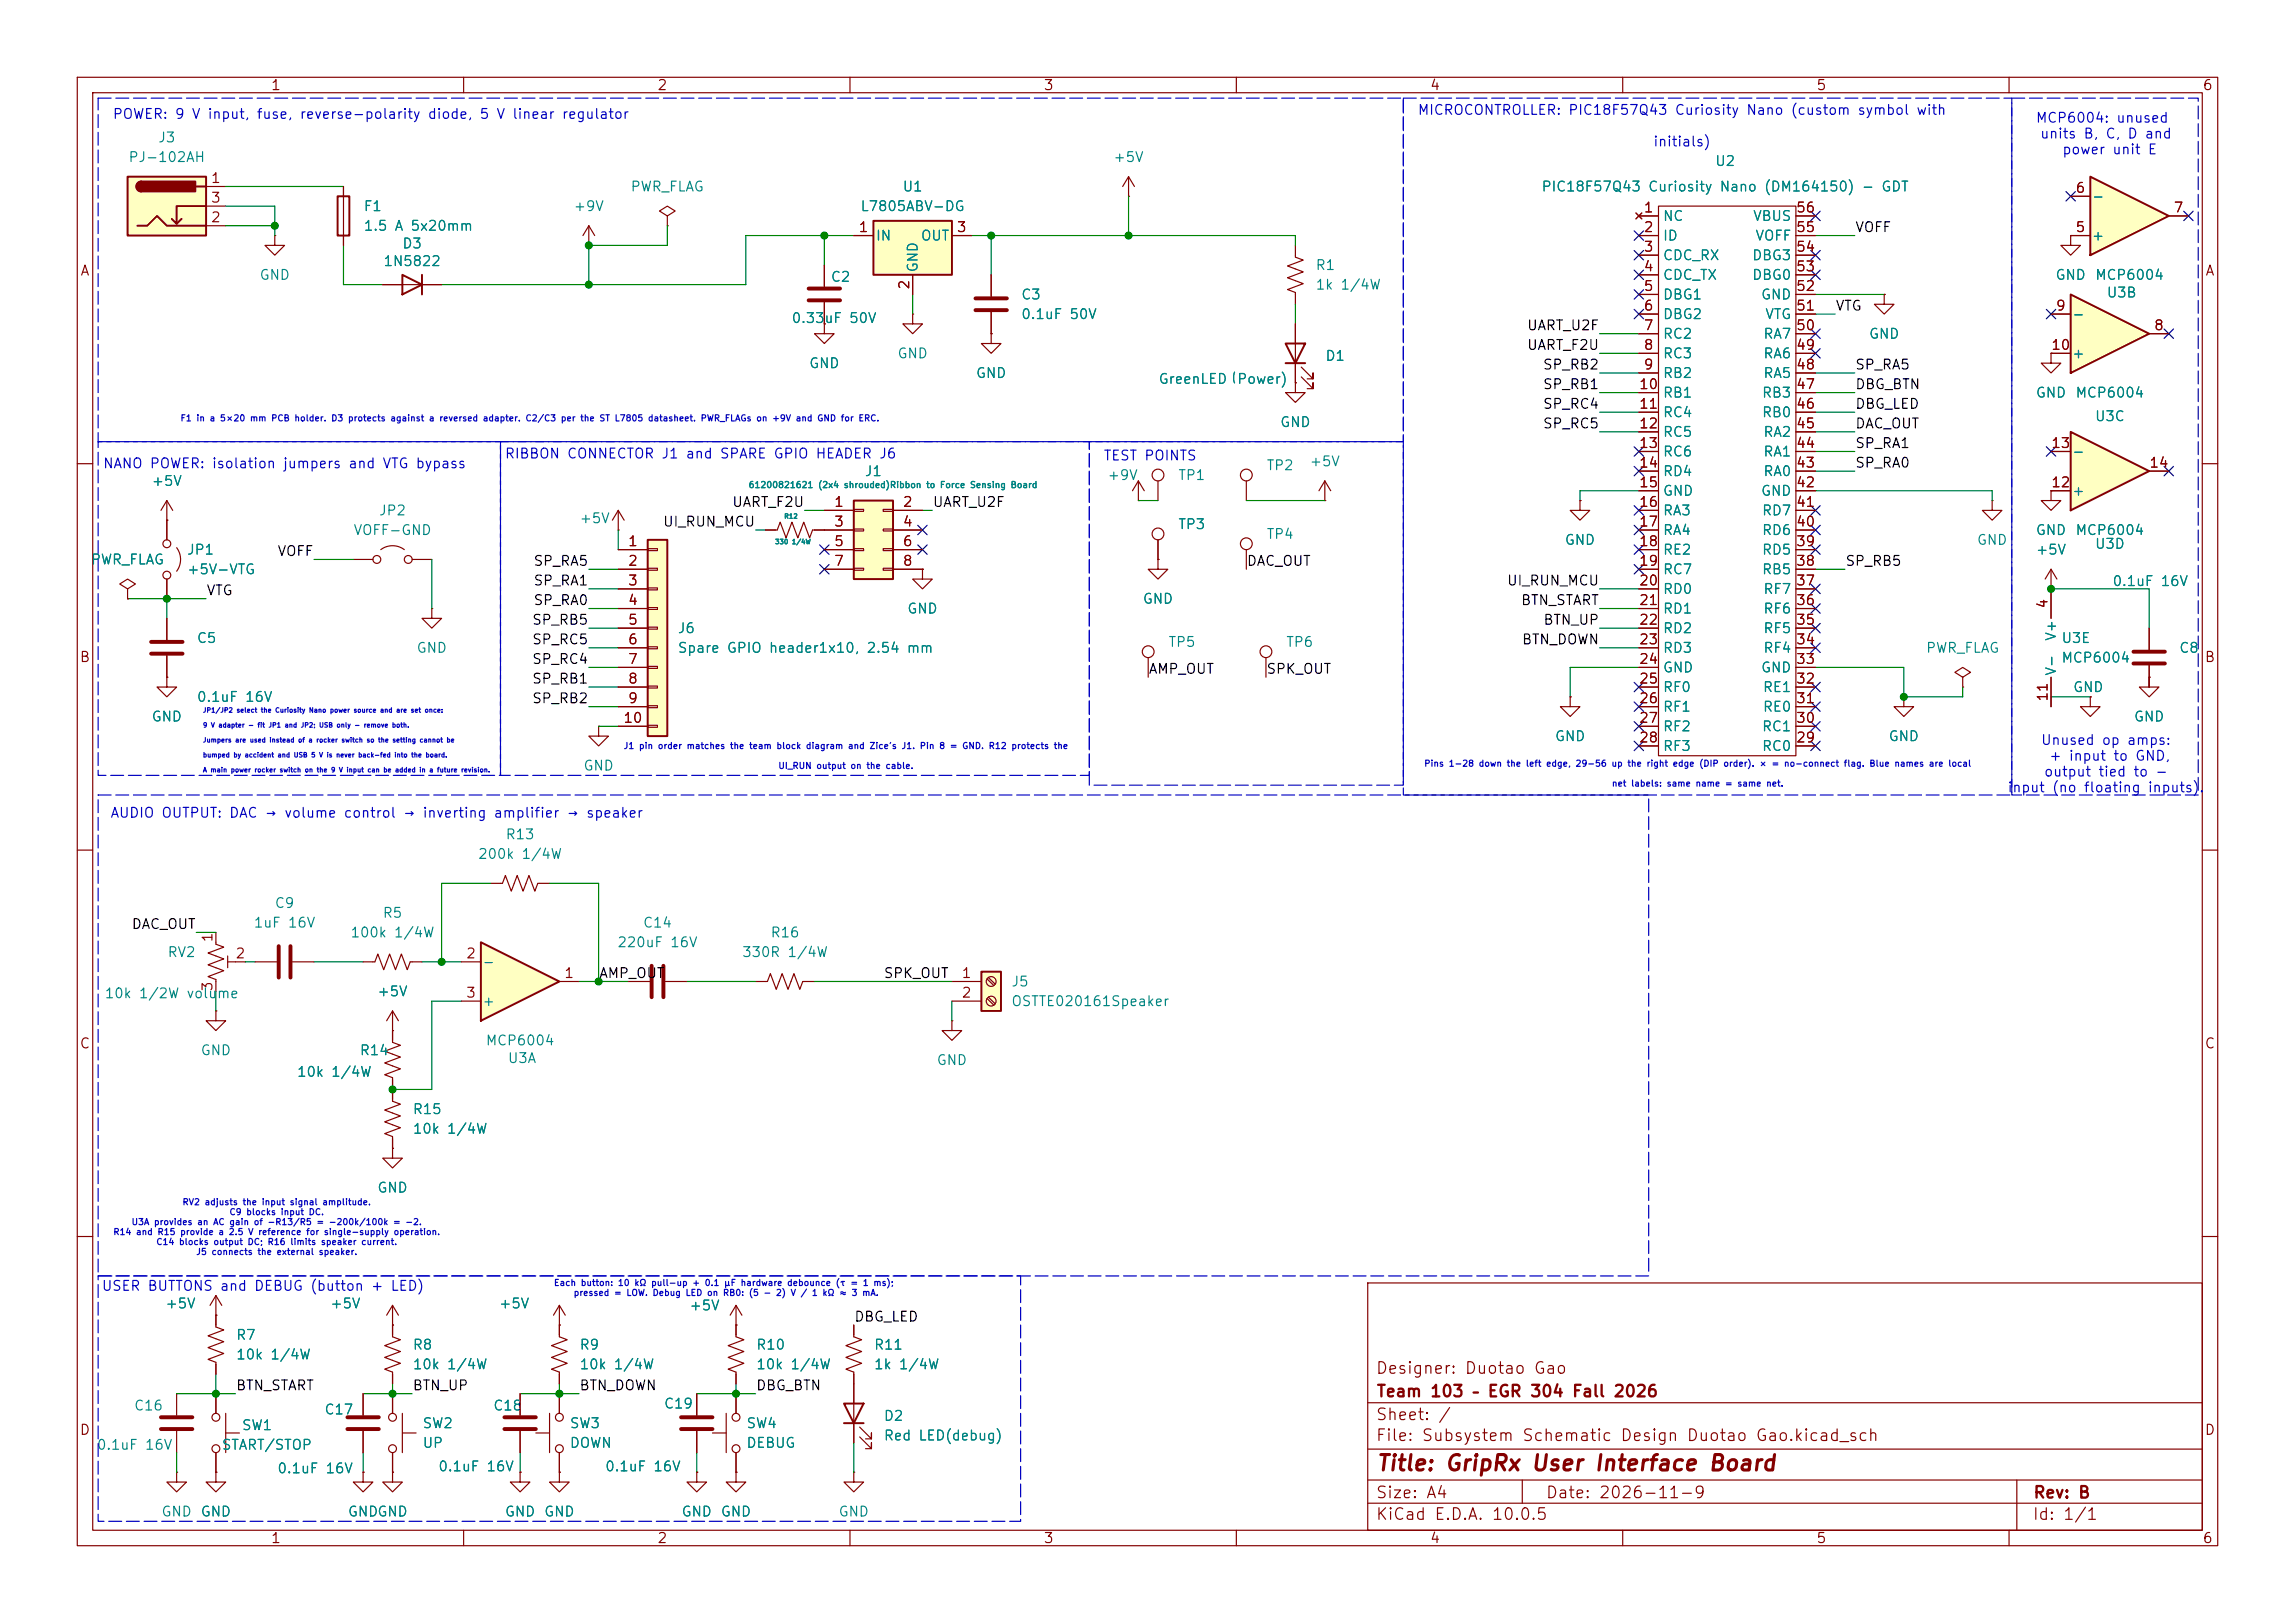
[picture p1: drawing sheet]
<svg xmlns="http://www.w3.org/2000/svg" width="297mm" height="210mm" viewBox="0 0 297 210" stroke-linecap="round" stroke-linejoin="round" font-family="sans-serif">
<defs><g id="words">
<text font-size="2" fill="#840000" x="178" y="190.8">Title: GripRx User Interface Board</text>
<g font-size="1.5" fill="#840000">
<text x="178" y="178.1">Designer: Duotao Gao</text>
<text x="178" y="184.1">Sheet: /</text>
<text x="178" y="181.1">Team 103 – EGR 304 Fall 2026</text>
<text x="178" y="186.8">File: Subsystem Schematic Design Duotao Gao.kicad_sch</text>
<text x="178" y="197">KiCad E.D.A. 10.0.5</text>
<text x="178" y="194.2">Size: A4</text>
<text x="200" y="194.2">Date: 2026-11-9</text>
<text x="263" y="197">Id: 1/1</text>
<text x="263" y="194.2">Rev: B</text>
</g>
<g font-size="1.3" fill="#840000">
<text x="35" y="12">1</text>
<text x="85" y="12">2</text>
<text x="135" y="12">3</text>
<text x="185" y="12">4</text>
<text x="235" y="12">5</text>
<text x="285" y="12">6</text>
<text x="27.2" y="24">1</text>
<text x="27.2" y="29.1">2</text>
<text x="27.2" y="26.5">3</text>
<text x="212.6" y="27.8">1</text>
<text x="232.3" y="27.8">56</text>
<text x="268.5" y="25.3">6</text>
<text x="281.2" y="27.8">7</text>
<text x="10.3" y="36">A</text>
<text x="111" y="30.3">1</text>
<text x="123.7" y="30.3">3</text>
<text x="212.6" y="30.3">2</text>
<text x="212.6" y="32.9">3</text>
<text x="212.6" y="35.4">4</text>
<text x="232.3" y="35.4">53</text>
<text x="232.3" y="32.9">54</text>
<text x="232.3" y="30.3">55</text>
<text x="268.5" y="30.3">5</text>
<text x="285.3" y="36">A</text>
<text x="118" y="37.6" transform="rotate(-90 118 37.6)">2</text>
<text x="212.6" y="38">5</text>
<text x="212.6" y="40.5">6</text>
<text x="232.3" y="40.5">51</text>
<text x="232.3" y="38">52</text>
<text x="266" y="40.5">9</text>
<text x="212.6" y="43">7</text>
<text x="212.6" y="45.6">8</text>
<text x="232.3" y="45.6">49</text>
<text x="232.3" y="43">50</text>
<text x="265.4" y="45.6">10</text>
<text x="278.7" y="43">8</text>
<text x="212" y="50.7">10</text>
<text x="212" y="53.2">11</text>
<text x="212.6" y="48.1">9</text>
<text x="232.3" y="53.2">46</text>
<text x="232.3" y="50.7">47</text>
<text x="232.3" y="48.1">48</text>
<text x="212" y="55.7">12</text>
<text x="212" y="58.3">13</text>
<text x="232.3" y="58.3">44</text>
<text x="232.3" y="55.7">45</text>
<text x="265.4" y="58.3">13</text>
<text x="107.9" y="65.9">1</text>
<text x="116.7" y="65.9">2</text>
<text x="212" y="60.8">14</text>
<text x="212" y="63.4">15</text>
<text x="212" y="65.9">16</text>
<text x="232.3" y="65.9">41</text>
<text x="232.3" y="63.4">42</text>
<text x="232.3" y="60.8">43</text>
<text x="265.4" y="63.4">12</text>
<text x="278.1" y="60.8">14</text>
<text x="81.2" y="71">1</text>
<text x="107.9" y="68.4">3</text>
<text x="107.9" y="71">5</text>
<text x="116.7" y="68.4">4</text>
<text x="116.7" y="71">6</text>
<text x="212" y="68.4">17</text>
<text x="212" y="71">18</text>
<text x="232.3" y="71">39</text>
<text x="232.3" y="68.4">40</text>
<text x="81.2" y="73.5">2</text>
<text x="81.2" y="76.1">3</text>
<text x="107.9" y="73.5">7</text>
<text x="116.7" y="73.5">8</text>
<text x="212" y="73.5">19</text>
<text x="212" y="76.1">20</text>
<text x="232.3" y="76.1">37</text>
<text x="232.3" y="73.5">38</text>
<text x="81.2" y="78.6">4</text>
<text x="81.2" y="81.1">5</text>
<text x="81.2" y="83.7">6</text>
<text x="212" y="78.6">21</text>
<text x="212" y="81.1">22</text>
<text x="212" y="83.7">23</text>
<text x="232.3" y="83.7">34</text>
<text x="232.3" y="81.1">35</text>
<text x="232.3" y="78.6">36</text>
<text x="265.3" y="78.8" transform="rotate(-90 265.3 78.8)">4</text>
<text x="10.2" y="86">B</text>
<text x="81.2" y="86.2">7</text>
<text x="81.2" y="88.8">8</text>
<text x="212" y="86.2">24</text>
<text x="212" y="88.8">25</text>
<text x="232.3" y="88.8">32</text>
<text x="232.3" y="86.2">33</text>
<text x="285.2" y="86">B</text>
<text x="80.6" y="93.8">10</text>
<text x="81.2" y="91.3">9</text>
<text x="212" y="91.3">26</text>
<text x="212" y="93.8">27</text>
<text x="232.3" y="93.8">30</text>
<text x="232.3" y="91.3">31</text>
<text x="265.3" y="90.9" transform="rotate(-90 265.3 90.9)">11</text>
<text x="212" y="96.4">28</text>
<text x="232.3" y="96.4">29</text>
<text x="27.8" y="122" transform="rotate(-90 27.8 122)">1</text>
<text x="30.4" y="124.3">2</text>
<text x="60.2" y="124.3">2</text>
<text x="27.8" y="128.4" transform="rotate(-90 27.8 128.4)">3</text>
<text x="60.2" y="129.4">3</text>
<text x="72.9" y="126.9">1</text>
<text x="124.4" y="126.9">1</text>
<text x="124.4" y="129.4">2</text>
<text x="10.2" y="136">C</text>
<text x="285.2" y="136">C</text>
<text x="10.2" y="186">D</text>
<text x="285.2" y="186">D</text>
<text x="35" y="200">1</text>
<text x="85" y="200">2</text>
<text x="135" y="200">3</text>
<text x="185" y="200">4</text>
<text x="235" y="200">5</text>
<text x="285" y="200">6</text>
</g>
<g font-size="1.3" fill="#0000c2">
<text x="14.5" y="15.7">POWER: 9 V input, fuse, reverse-polarity diode, 5 V linear regulator</text>
<text x="183.4" y="15.2">MICROCONTROLLER: PIC18F57Q43 Curiosity Nano (custom symbol with</text>
<text x="263.4" y="16.2">MCP6004: unused</text>
<text x="213.9" y="19.3">initials)</text>
<text x="263.9" y="18.2">units B, C, D and</text>
<text x="266.8" y="20.3">power unit E</text>
<text x="65.2" y="59.6">RIBBON CONNECTOR J1 and SPARE GPIO HEADER J6</text>
<text x="142.7" y="59.9">TEST POINTS</text>
<text x="13.2" y="60.9">NANO POWER: isolation jumpers and VTG bypass</text>
<text x="264" y="96.7">Unused op amps:</text>
<text x="264.4" y="100.8">output tied to −</text>
<text x="265.1" y="98.8">+ input to GND,</text>
<text x="14.2" y="106.1">AUDIO OUTPUT: DAC → volume control → inverting amplifier → speaker</text>
<text x="259.7" y="102.8">input (no floating inputs).</text>
<text x="13.1" y="167.3">USER BUTTONS and DEBUG (button + LED)</text>
</g>
<g font-size="1.3" fill="#008484">
<text x="16.5" y="21.3">PJ-102AH</text>
<text x="20.4" y="18.7">J3</text>
<text x="144" y="21.3">+5V</text>
<text x="221.9" y="21.8">U2</text>
<text x="47" y="27.6">F1</text>
<text x="74.1" y="27.6">+9V</text>
<text x="81.5" y="25.1">PWR_FLAG</text>
<text x="111.3" y="27.6">L7805ABV-DG</text>
<text x="116.7" y="25.1">U1</text>
<text x="199.4" y="25.1">PIC18F57Q43 Curiosity Nano (DM164150) - GDT</text>
<text x="215.1" y="28.9">NC</text>
<text x="226.8" y="28.9">VBUS</text>
<text x="270.6" y="26.4">-</text>
<text x="47" y="30.2">1.5 A 5x20mm</text>
<text x="49.5" y="34.7">1N5822</text>
<text x="52" y="32.5">D3</text>
<text x="113.3" y="31.4">IN</text>
<text x="119.1" y="35.3" transform="rotate(-90 119.1 35.3)">GND</text>
<text x="119.1" y="31.4">OUT</text>
<text x="170.2" y="35.3">R1</text>
<text x="215.1" y="31.4">ID</text>
<text x="215.1" y="34">CDC_RX</text>
<text x="226.7" y="34">DBG3</text>
<text x="227.1" y="31.4">VOFF</text>
<text x="270.6" y="31.4">+</text>
<text x="33.5" y="36.5">GND</text>
<text x="107.4" y="36.8">C2</text>
<text x="132.1" y="39.1">C3</text>
<text x="132.1" y="41.6">0.1uF 50V</text>
<text x="170.2" y="37.8">1k 1/4W</text>
<text x="215.1" y="36.5">CDC_TX</text>
<text x="215.1" y="39.1">DBG1</text>
<text x="215.1" y="41.6">DBG2</text>
<text x="226.7" y="36.5">DBG0</text>
<text x="227.8" y="39.1">GND</text>
<text x="228.3" y="41.6">VTG</text>
<text x="265.9" y="36.5">GND</text>
<text x="268.1" y="41.6">-</text>
<text x="271" y="36.5">MCP6004</text>
<text x="272.5" y="38.8">U3B</text>
<text x="102.3" y="42.1">0.33uF 50V</text>
<text x="104.6" y="48">GND</text>
<text x="116" y="46.7">GND</text>
<text x="171.4" y="47">D1</text>
<text x="215.1" y="44.1">RC2</text>
<text x="215.1" y="46.7">RC3</text>
<text x="228.1" y="46.7">RA6</text>
<text x="228.1" y="44.1">RA7</text>
<text x="241.8" y="44.1">GND</text>
<text x="268.1" y="46.7">+</text>
<text x="126.2" y="49.2">GND</text>
<text x="149.8" y="50">GreenLED（Power)</text>
<text x="215.1" y="49.2">RB2</text>
<text x="215.1" y="51.8">RB1</text>
<text x="227.9" y="51.8">RB3</text>
<text x="228.1" y="49.2">RA5</text>
<text x="263.4" y="51.8">GND</text>
<text x="268.5" y="51.8">MCP6004</text>
<text x="165.6" y="55.6">GND</text>
<text x="215.1" y="54.3">RC4</text>
<text x="215.1" y="56.8">RC5</text>
<text x="215.1" y="59.4">RC6</text>
<text x="227.9" y="54.3">RB0</text>
<text x="228.1" y="59.4">RA1</text>
<text x="228.1" y="56.8">RA2</text>
<text x="268.1" y="59.4">-</text>
<text x="271" y="54.8">U3C</text>
<text x="19.5" y="63.2">+5V</text>
<text x="111.8" y="61.9">J1</text>
<text x="143.2" y="62.4">+9V</text>
<text x="152.4" y="62.4">TP1</text>
<text x="163.8" y="61.2">TP2</text>
<text x="169.4" y="60.7">+5V</text>
<text x="215.1" y="61.9">RD4</text>
<text x="215.1" y="64.5">GND</text>
<text x="227.8" y="64.5">GND</text>
<text x="228.1" y="61.9">RA0</text>
<text x="268.1" y="64.5">+</text>
<text x="45.7" y="69.5">VOFF-GND</text>
<text x="48.9" y="67">JP2</text>
<text x="74.9" y="68">+5V</text>
<text x="152.4" y="68.8">TP3</text>
<text x="163.8" y="70.1">TP4</text>
<text x="202.4" y="70.8">GND</text>
<text x="215.1" y="67">RA3</text>
<text x="215.1" y="69.5">RA4</text>
<text x="227.9" y="69.5">RD6</text>
<text x="227.9" y="67">RD7</text>
<text x="255.7" y="70.8">GND</text>
<text x="263.4" y="69.5">GND</text>
<text x="268.5" y="69.5">MCP6004</text>
<text x="271" y="71.3">U3D</text>
<text x="11.7" y="73.4">PWR_FLAG</text>
<text x="24.1" y="72.1">JP1</text>
<text x="24.1" y="74.6">+5V-VTG</text>
<text x="215.1" y="72.1">RE2</text>
<text x="215.1" y="74.6">RC7</text>
<text x="215.1" y="77.2">RD0</text>
<text x="227.9" y="74.6">RB5</text>
<text x="227.9" y="72.1">RD5</text>
<text x="228.1" y="77.2">RF7</text>
<text x="263.4" y="72.1">+5V</text>
<text x="273.3" y="76.1">0.1uF 16V</text>
<text x="25.4" y="83.5">C5</text>
<text x="87.6" y="82.2">J6</text>
<text x="117.3" y="79.7">GND</text>
<text x="147.8" y="78.4">GND</text>
<text x="215.1" y="79.7">RD1</text>
<text x="215.1" y="82.2">RD2</text>
<text x="228.1" y="82.2">RF5</text>
<text x="228.1" y="79.7">RF6</text>
<text x="266.4" y="83" transform="rotate(-90 266.4 83)">V+</text>
<text x="266.7" y="83.5">U3E</text>
<text x="53.8" y="84.8">GND</text>
<text x="87.6" y="84.8">Spare GPIO header1x10, 2.54 mm</text>
<text x="151.1" y="84">TP5</text>
<text x="166.4" y="84">TP6</text>
<text x="215.1" y="84.8">RD3</text>
<text x="215.1" y="87.3">GND</text>
<text x="215.1" y="89.9">RF0</text>
<text x="227.8" y="87.3">GND</text>
<text x="228" y="89.9">RE1</text>
<text x="228.1" y="84.8">RF4</text>
<text x="249.2" y="84.8">PWR_FLAG</text>
<text x="266.4" y="87.5" transform="rotate(-90 266.4 87.5)">V-</text>
<text x="266.7" y="86.1">MCP6004</text>
<text x="268.2" y="89.9">GND</text>
<text x="281.9" y="84.8">C8</text>
<text x="19.5" y="93.7">GND</text>
<text x="25.4" y="91.1">0.1uF 16V</text>
<text x="215.1" y="92.4">RF1</text>
<text x="215.1" y="94.9">RF2</text>
<text x="227.9" y="94.9">RC1</text>
<text x="228" y="92.4">RE0</text>
<text x="276.1" y="93.7">GND</text>
<text x="75.4" y="100">GND</text>
<text x="201.1" y="96.2">GND</text>
<text x="215.1" y="97.5">RF3</text>
<text x="227.9" y="97.5">RC0</text>
<text x="244.3" y="96.2">GND</text>
<text x="61.8" y="111.5">200k 1/4W</text>
<text x="65.3" y="108.9">R13</text>
<text x="35.5" y="117.8">C9</text>
<text x="49.4" y="119.1">R5</text>
<text x="21.6" y="124.2">RV2</text>
<text x="32.7" y="120.3">1uF 16V</text>
<text x="45.3" y="121.6">100k 1/4W</text>
<text x="62.3" y="125.4">-</text>
<text x="79.8" y="122.9">220uF 16V</text>
<text x="83.1" y="120.3">C14</text>
<text x="95.9" y="124.2">330R 1/4W</text>
<text x="99.6" y="121.6">R16</text>
<text x="13.5" y="129.5">10k 1/2W volume</text>
<text x="48.7" y="129.2">+5V</text>
<text x="62.3" y="130.5">+</text>
<text x="130.8" y="128">J5</text>
<text x="130.8" y="130.5">OSTTE020161Speaker</text>
<text x="25.9" y="136.9">GND</text>
<text x="46.5" y="136.9">R14</text>
<text x="62.8" y="135.6">MCP6004</text>
<text x="65.6" y="137.9">U3A</text>
<text x="38.3" y="139.6">10k 1/4W</text>
<text x="121.1" y="138.1">GND</text>
<text x="53.3" y="144.5">R15</text>
<text x="53.3" y="147">10k 1/4W</text>
<text x="48.7" y="154.6">GND</text>
<text x="21.3" y="169.6">+5V</text>
<text x="30.5" y="173.7">R7</text>
<text x="42.6" y="169.6">+5V</text>
<text x="64.5" y="169.6">+5V</text>
<text x="89.1" y="169.9">+5V</text>
<text x="30.5" y="176.2">10k 1/4W</text>
<text x="53.3" y="175">R8</text>
<text x="53.3" y="177.5">10k 1/4W</text>
<text x="74.9" y="175">R9</text>
<text x="74.9" y="177.5">10k 1/4W</text>
<text x="97.8" y="175">R10</text>
<text x="97.8" y="177.5">10k 1/4W</text>
<text x="113" y="175">R11</text>
<text x="113" y="177.5">1k 1/4W</text>
<text x="17.3" y="182.8">C16</text>
<text x="31.2" y="185.4">SW1</text>
<text x="41.9" y="183.3">C17</text>
<text x="54.6" y="185.1">SW2</text>
<text x="63.7" y="182.8">C18</text>
<text x="73.6" y="185.1">SW3</text>
<text x="85.8" y="182.6">C19</text>
<text x="96.5" y="185.1">SW4</text>
<text x="114.3" y="184.2">D2</text>
<text x="12.4" y="187.9">0.1uF 16V</text>
<text x="28.6" y="187.9">START/STOP</text>
<text x="35.8" y="191">0.1uF 16V</text>
<text x="54.6" y="187.7">UP</text>
<text x="56.6" y="190.7">0.1uF 16V</text>
<text x="73.6" y="187.7">DOWN</text>
<text x="78.2" y="190.7">0.1uF 16V</text>
<text x="96.5" y="187.7">DEBUG</text>
<text x="114.3" y="186.7">Red LED(debug)</text>
<text x="20.8" y="196.5">GND</text>
<text x="25.9" y="196.5">GND</text>
<text x="44.9" y="196.5">GNDGND</text>
<text x="65.2" y="196.5">GND</text>
<text x="70.3" y="196.5">GND</text>
<text x="88.1" y="196.5">GND</text>
<text x="93.2" y="196.5">GND</text>
<text x="108.4" y="196.5">GND</text>
</g>
<g font-size="1.3">
<text x="240" y="30.4">VOFF</text>
<text x="237.5" y="40.5">VTG</text>
<text x="197.5" y="45.6">UART_F2U</text>
<text x="197.5" y="43.1">UART_U2F</text>
<text x="199.6" y="48.1">SP_RB2</text>
<text x="199.6" y="50.7">SP_RB1</text>
<text x="199.6" y="53.2">SP_RC4</text>
<text x="240" y="53.2">DBG_LED</text>
<text x="240" y="50.7">DBG_BTN</text>
<text x="240" y="48.1">SP_RA5</text>
<text x="199.6" y="55.8">SP_RC5</text>
<text x="240" y="55.8">DAC_OUT</text>
<text x="240" y="58.3">SP_RA1</text>
<text x="94.7" y="65.9">UART_F2U</text>
<text x="120.6" y="65.9">UART_U2F</text>
<text x="240" y="60.8">SP_RA0</text>
<text x="85.7" y="68.5">UI_RUN_MCU</text>
<text x="26.6" y="77.3">VTG</text>
<text x="35.8" y="72.3">VOFF</text>
<text x="69" y="76.1">SP_RA1</text>
<text x="69" y="73.5">SP_RA5</text>
<text x="161.3" y="73.5">DAC_OUT</text>
<text x="194.9" y="76.1">UI_RUN_MCU</text>
<text x="238.7" y="73.5">SP_RB5</text>
<text x="68.8" y="83.7">SP_RC5</text>
<text x="68.8" y="81.2">SP_RB5</text>
<text x="69" y="78.6">SP_RA0</text>
<text x="196.7" y="78.6">BTN_START</text>
<text x="196.9" y="83.7">BTN_DOWN</text>
<text x="199.6" y="81.2">BTN_UP</text>
<text x="68.8" y="88.8">SP_RB1</text>
<text x="68.8" y="86.2">SP_RC4</text>
<text x="148.6" y="87.5">AMP_OUT</text>
<text x="163.8" y="87.5">SPK_OUT</text>
<text x="68.8" y="91.3">SP_RB2</text>
<text x="16.9" y="120.5">DAC_OUT</text>
<text x="77.4" y="126.9">AMP_OUT</text>
<text x="114.3" y="126.9">SPK_OUT</text>
<text x="110.5" y="171.3">DBG_LED</text>
<text x="30.5" y="180.2">BTN_START</text>
<text x="53.3" y="180.2">BTN_UP</text>
<text x="74.9" y="180.2">BTN_DOWN</text>
<text x="97.8" y="180.2">DBG_BTN</text>
</g>
<g font-size=".8" fill="#0000c2">
<text x="23.3" y="54.7">F1 in a 5×20 mm PCB holder. D3 protects against a reversed adapter. C2/C3 per the ST L7805 datasheet. PWR_FLAGs on +9V and GND for ERC.</text>
<text x="80.6" y="97.1">J1 pin order matches the team block diagram and Zice's J1. Pin 8 = GND. R12 protects the</text>
<text x="100.7" y="99.7">UI_RUN output on the cable.</text>
<text x="184.2" y="99.4">Pins 1-28 down the left edge, 29-56 up the right edge (DIP order). × = no-connect flag. Blue names are local</text>
<text x="208.5" y="102">net labels: same name = same net.</text>
<text x="14.6" y="160">R14 and R15 provide a 2.5 V reference for single-supply operation.</text>
<text x="17" y="158.7">U3A provides an AC gain of -R13/R5 = -200k/100k = -2.</text>
<text x="20.2" y="161.3">C14 blocks output DC; R16 limits speaker current.</text>
<text x="23.5" y="156.1">RV2 adjusts the input signal amplitude.</text>
<text x="29.6" y="157.4">C9 blocks input DC.</text>
<text x="25.3" y="162.6">J5 connects the external speaker.</text>
<text x="71.6" y="166.6">Each button: 10 kΩ pull-up + 0.1 µF hardware debounce (τ = 1 ms);</text>
<text x="74.2" y="167.9">pressed = LOW. Debug LED on RB0: (5 − 2) V / 1 kΩ ≈ 3 mA.</text>
</g>
<text font-size=".8" fill="#008484" x="96.8" y="63.3">61200821621 (2x4 shrouded)Ribbon to Force Sensing Board</text>
<g font-size=".6" fill="#008484">
<text x="100.2" y="70.6">330 1/4W</text>
<text x="101.4" y="67.3">R12</text>
</g>
<g font-size=".6" fill="#0000c2">
<text x="26.2" y="92.3">JP1/JP2 select the Curiosity Nano power source and are set once:</text>
<text x="26.2" y="94.3">9 V adapter - fit JP1 and JP2; USB only - remove both.</text>
<text x="26.2" y="96.2">Jumpers are used instead of a rocker switch so the setting cannot be</text>
<text x="26.2" y="98.1">bumped by accident and USB 5 V is never back-fed into the board.</text>
<text x="26.2" y="100.1">A main power rocker switch on the 9 V input can be added in a future revision.</text>
</g>
</g></defs>
<g fill="none" stroke="#840000" stroke-width=".15">
<path d="M10 10h277v190h-277zM12 12h273v186h-273zM60 10v2M110 10v2M160 10v2M210 10v2M260 10v2M10 60h2M16.5 76.2l1-.6-1-.7-1 .7 1 .6v1.3M16.5 77.5h.1M257.8 64.8v1.2h1.3l-1.3 1.3-1.3-1.3h1.3M257.8 64.8h.1"/>
<path d="M265.4 63.5v1.3h1.3l-1.3 1.2-1.2-1.2h1.2M265.4 63.5h.1M285 60h2M10 110h2M285 110h2M10 160h2M177 166h108v32h-108zM285 160h2M60 198v2M67.3 190.5v1.3h1.3l-1.3 1.2-1.3-1.2h1.3M67.3 190.5h.1M72.4 190.5v1.3h1.3l-1.3 1.2-1.3-1.2h1.3"/>
<path d="M72.4 190.5h.1M110 198v2M160 198v2M177 194.5h108M177 191.5h108M177 187.5h108M177 181.5h108M197 191.5v3M210 198v2M260 198v2M261 191.5v6.5"/>
</g>
<path d="M268 55.9l10.1 5.1-10.1 5z" fill="#ffffc2"/>
<path d="M268 55.9l10.1 5.1-10.1 5z" fill="none" stroke="#840000" stroke-width=".25"/>
<path d="M265.4 58.4h2.6M265.4 63.5h2.6M278.1 61h2.6" fill="none" stroke="#840000" stroke-width=".15"/>
<path d="M268 38.1l10.1 5.1-10.1 5.1z" fill="#ffffc2"/>
<path d="M268 38.1l10.1 5.1-10.1 5.1z" fill="none" stroke="#840000" stroke-width=".25"/>
<path d="M265.4 40.6h2.6M265.4 45.7h2.6M278.1 43.2h2.6M278.1 81.3v2.8M278.1 86.1v2.8" fill="none" stroke="#840000" stroke-width=".15"/>
<path d="M276.1 84.3h4.1M276.1 85.9h4.1" fill="none" stroke="#840000" stroke-width=".51"/>
<path d="M270.5 22.9l10.2 5-10.2 5.1z" fill="#ffffc2"/>
<path d="M270.5 22.9l10.2 5-10.2 5.1zM109.2 181.6h2.6l-1.3 2.6zM109.2 184.2h2.6" fill="none" stroke="#840000" stroke-width=".25"/>
<g fill="none" stroke="#840000" stroke-width=".15">
<path d="M86.4 27.9l1-.6-1-.6-1.1 .6 1.1 .6v1.3M86.4 29.2h.1M106.7 34.3v2.8M106.7 39.1v2.8M128.3 35.6v2.8M268 30.5v1.3h1.2l-1.2 1.2-1.3-1.2h1.3M268 30.5h.1M268 30.5h2.5M268 25.4h2.5M280.7 27.9h2.5M106.7 41.9v1.3h1.2l-1.2 1.3-1.3-1.3h1.3M106.7 41.9h.1"/>
<path d="M128.3 40.4v2.8M161.3 71.1v2.6M204.5 64.8v1.2h1.2l-1.2 1.3-1.3-1.3h1.3M204.5 64.8h.1M265.4 76.2h.1M265.4 73.7l-.7 1.2M265.4 73.7l.8 1.2M265.4 73.7v6.3M163.8 85.1v2.5M265.4 87.6v3.8M270.5 90.2v1.2h1.3l-1.3 1.3-1.3-1.3h1.3M270.5 90.2h.1"/>
<path d="M278.1 87.6v1.3h1.3l-1.3 1.3-1.2-1.3h1.2M278.1 87.6h.1M50.8 171.5v1.5l1 .4-2 .7 2 .8-2 .7 2 .8-2 .8 1 .3v1.6M72.4 171.5h.1M72.4 168.9v4.1l1 .4-2 .7 2 .8-2 .7 2 .8-2 .8 1 .3v1.6M72.4 168.9l-.8 1.3M72.4 168.9l.8 1.3M95.2 171.5h.1M95.2 168.9l-.7 1.3M95.2 168.9l.8 1.3M95.2 168.9v2.6M110.5 171.5v1.5l1 .4-2 .7 2 .8-2 .7 2 .8-2 .8 1 .3v9.2"/>
<path d="M67.3 180.3v2.8M67.3 185.2v2.8M90.2 190.5v1.3h1.2l-1.2 1.2-1.3-1.2h1.3M90.2 190.5h.1M90.2 180.3v2.8M90.2 185.2v2.8M92.2 185.4h1.8M94 182.9v5.1M95.2 190.5v1.3h1.3l-1.3 1.2-1.2-1.2h1.2M95.2 190.5h.1M95.2 180.3v2.6M95.2 188v2.5"/>
<path d="M110.5 190.5v1.3h1.3l-1.3 1.2-1.3-1.2h1.3M110.5 190.5h.1M111.3 185.9l1.5 1.6v-.8v.8h-.8M111.3 184.7l1.5 1.5v-.8v.8h-.8"/>
<circle cx="161.3" cy="70.4" r=".76"/>
<circle cx="163.8" cy="84.3" r=".76"/>
<circle cx="95.2" cy="187.5" r=".51"/>
<circle cx="95.3" cy="183.4" r=".51"/>
</g>
<path d="M104.6 37.3h4.1M104.6 38.9h4.1M126.2 38.6h4.1M126.2 40.1h4.1M65.3 183.4h4M65.3 184.9h4M88.1 183.4h4.1M88.1 184.9h4.1" fill="none" stroke="#840000" stroke-width=".51"/>
<path d="M113 28.6h10.2v7h-10.2z" fill="#ffffc2"/>
<path d="M113 28.6h10.2v7h-10.2z" fill="none" stroke="#840000" stroke-width=".25"/>
<g fill="none" stroke="#840000" stroke-width=".15">
<path d="M110.5 30.5h2.5M118.1 35.6v2.5M123.2 30.5h2.5M146 25.4h.1M146 22.9l-.7 1.2M146 22.9l.8 1.2M146 22.9v2.5M118.1 40.6v1.3h1.3l-1.3 1.3-1.3-1.3h1.3M118.1 40.6h.1M128.3 43.2v1.3h1.2l-1.2 1.2-1.3-1.2h1.3M128.3 43.2h.1M167.6 49.5v1.3h1.3l-1.3 1.3-1.2-1.3h1.2"/>
<path d="M167.6 49.5h.1M119.4 73.7v1.2h1.2l-1.2 1.3-1.3-1.3h1.3M119.4 73.7h.1M95.2 171.5v1.5l1.1 .4-2.1 .7 2.1 .8-2.1 .7 2.1 .8-2.1 .8 1 .3v1.6"/>
</g>
<path d="M110.5 64.8h5.1v10.1h-5.1z" fill="#ffffc2"/>
<path d="M110.5 64.8h5.1v10.1h-5.1z" fill="none" stroke="#840000" stroke-width=".25"/>
<g fill="none" stroke="#840000" stroke-width=".15">
<path d="M106.7 66h3.8M106.7 68.6h3.8M106.7 71.1h3.8M106.7 73.7h3.8M110.5 65.9h1.3v.3h-1.3zM110.5 68.5h1.3v.2h-1.3zM110.5 71h1.3v.2h-1.3zM110.5 73.5h1.3v.3h-1.3zM114.3 65.9h1.3v.3h-1.3zM114.3 68.5h1.3v.2h-1.3zM114.3 71h1.3v.2h-1.3zM114.3 73.5h1.3v.3h-1.3z"/>
<path d="M115.6 66h3.8M115.6 68.6h3.8M115.6 71.1h3.8M115.6 73.7h3.8"/>
</g>
<path d="M83.8 69.9h2.6v25.4h-2.6z" fill="#ffffc2"/>
<path d="M43.7 25.4h1.5v5.1h-1.5zM166.4 44.5h2.5l-1.3 2.5zM166.4 47h2.5M83.8 69.9h2.6v25.4h-2.6z" fill="none" stroke="#840000" stroke-width=".25"/>
<g fill="none" stroke="#840000" stroke-width=".15">
<path d="M44.4 24.1v7.7M167.6 31.8v1.5l1.1 .4-2.1 .7 2.1 .8-2.1 .7 2.1 .8-2.1 .8 1 .3v1.6M167.6 41.9v7.6M168.4 48.8l1.5 1.5v-.8v.8h-.7M168.4 47.5l1.5 1.5v-.7v.7h-.7M80 71.1h3.8M80 73.7h3.8M80 76.2h3.8M80 78.7h3.8M83.8 71h1.3v.2h-1.3zM83.8 73.5h1.3v.3h-1.3zM83.8 76.1h1.3v.2h-1.3z"/>
<path d="M83.8 78.6h1.3v.3h-1.3zM99.1 68.6h1.5l.4-1 .7 2 .8-2 .8 2 .7-2 .8 2 .4-1h1.5M147.3 64.8h.1M147.3 62.2l-.7 1.3M147.3 62.2l.8 1.3M147.3 62.2v2.6M149.9 72.4v1.3h1.2l-1.2 1.2-1.3-1.2h1.3M149.9 72.4h.1M149.9 62.2v2.6M149.9 69.9v2.5M161.3 62.2v2.6M171.4 64.8h.1"/>
<path d="M171.4 62.2l-.7 1.3M171.4 62.2l.8 1.3M171.4 62.2v2.6M80 81.3h3.8M80 83.8h3.8M80 86.4h3.8M80 88.9h3.8M80 91.4h3.8M80 94h3.8M83.8 81.2h1.3v.2h-1.3zM83.8 83.7h1.3v.2h-1.3zM83.8 86.2h1.3v.3h-1.3z"/>
<path d="M83.8 88.8h1.3v.2h-1.3zM83.8 91.3h1.3v.3h-1.3zM83.8 93.9h1.3v.2h-1.3zM148.6 85.1v2.5"/>
<circle cx="149.9" cy="69.1" r=".76"/>
<circle cx="149.9" cy="61.5" r=".76"/>
<circle cx="161.3" cy="61.5" r=".76"/>
<circle cx="148.6" cy="84.3" r=".76"/>
</g>
<path d="M16.5 22.9h10.2v7.6h-10.2z" fill="#ffffc2"/>
<path d="M16.5 22.9h10.2v7.6h-10.2zM17.8 29.2h1.2l1.3-1.3 1.3 1.3h5.1M18.3 23.5a.64 .64 0 0 0-.6 .6 .64 .64 0 0 0 .6 .7M23.5 28.3l-.6 .7M25.4 24.1h1.3M26.7 26.7h-3.8v2.3l-.7-.7M52.1 35.6l2.5 1.2-2.5 1.3zM54.6 35.6v2.5" fill="none" stroke="#840000" stroke-width=".25"/>
<g fill="#840000" stroke="#840000" stroke-width=".25">
<path d="M17.8 23.7l.5-.2v1.3a.63 .63 0 0 1-.6-.4 .63 .63 0 0 1 .1-.7z"/>
<path d="M18.3 23.5h7v1.3h-7z"/>
</g>
<g fill="none" stroke="#840000" stroke-width=".15">
<path d="M26.7 24.1h2.5M26.7 29.2h2.5M26.7 26.7h2.5M35.6 30.5v1.3h1.2l-1.2 1.2-1.3-1.2h1.3M35.6 30.5h.1M49.5 36.8h7.6M76.2 31.8h.1M76.2 29.2l-.8 1.3M76.2 29.2l.8 1.3M76.2 29.2v2.6M21.6 87.6v1.3h1.3l-1.3 1.3-1.3-1.3h1.3M21.6 87.6h.1"/>
<path d="M21.6 80v2.8M21.6 84.8v2.8M77.5 94v1.3h1.2l-1.2 1.2-1.3-1.2h1.3M77.5 94h.1M27.9 130.8v1.3h1.3l-1.3 1.3-1.2-1.3h1.2M27.9 130.8h.1M27.9 120.7v1.5l1.1 .4-2.1 .7 2.1 .8-2.1 .7 2.1 .8-2.1 .8 1 .3v1.6M29.5 124.5h2.2M29.5 123.7v1.5M33 124.5h2.8M37.8 124.5h2.8M27.9 167.6v4.1l1.1 .4-2.1 .7 2.1 .8-2.1 .8 2.1 .7-2.1 .8 1 .4v1.5"/>
<path d="M27.9 170.2h.1M27.9 167.6l-.7 1.3M27.9 167.6l.8 1.3M50.8 171.5h.1M50.8 168.9l-.8 1.3M50.8 168.9l.8 1.3M50.8 168.9v2.6M22.9 190.5v1.3h1.2l-1.2 1.2-1.3-1.2h1.3M22.9 190.5h.1M22.9 180.3v2.8M22.9 185.2v2.8M27.9 190.5v1.3h1.3l-1.3 1.2-1.2-1.2h1.2"/>
<path d="M27.9 190.5h.1M27.9 180.3v2.6M27.9 188v2.5M29.2 185.4h1.8M29.2 182.9v5.1M47 190.5v1.3h1.3l-1.3 1.2-1.3-1.2h1.3M47 190.5h.1M47 180.3v2.8M47 185.2v2.8M50.8 190.5v1.3h1.3l-1.3 1.2-1.3-1.2h1.3M50.8 190.5h.1M50.8 180.3v2.6"/>
<path d="M50.8 188v2.5M52.1 185.4h1.7M52.1 182.9v5.1M69.3 185.4h1.8M71.1 182.9v5.1M72.4 180.3v2.6M72.4 188v2.5"/>
<circle cx="27.9" cy="187.5" r=".51"/>
<circle cx="27.9" cy="183.4" r=".51"/>
<circle cx="50.8" cy="187.5" r=".51"/>
<circle cx="50.8" cy="183.4" r=".51"/>
<circle cx="72.4" cy="187.5" r=".51"/>
<circle cx="72.4" cy="183.4" r=".51"/>
</g>
<path d="M19.6 83.1h4M19.6 84.6h4M36.1 122.4v4.1M37.6 122.4v4.1M20.8 183.4h4.1M20.8 184.9h4.1M45 183.4h4M45 184.9h4" fill="none" stroke="#840000" stroke-width=".51"/>
<path d="M127 125.7h2.5v5.1h-2.5z" fill="#ffffc2"/>
<path d="M127 125.7h2.5v5.1h-2.5z" fill="none" stroke="#840000" stroke-width=".25"/>
<g fill="none" stroke="#840000" stroke-width=".15">
<path d="M211.7 27.6l.8 .7M212.1 27.9h2.5M212.1 30.5h2.5M212.1 33h2.5M212.1 35.6h2.5M212.1 38.1h2.5M212.5 27.6l-.8 .7M214.6 26.7h17.8v71.1h-17.8zM232.4 27.9h2.5M232.4 30.5h2.5M232.4 33h2.5M232.4 35.6h2.5"/>
<path d="M232.4 38.1h2.5M243.8 38.1v1.3h1.3l-1.3 1.2-1.2-1.2h1.2M243.8 38.1h.1M212.1 40.6h2.5M212.1 43.2h2.5M212.1 45.7h2.5M212.1 48.3h2.5M212.1 50.8h2.5M212.1 53.3h2.5M212.1 55.9h2.5M212.1 58.4h2.5M232.4 40.6h2.5"/>
<path d="M232.4 43.2h2.5M232.4 45.7h2.5M232.4 48.3h2.5M232.4 50.8h2.5M232.4 53.3h2.5M232.4 55.9h2.5M232.4 58.4h2.5M212.1 61h2.5M212.1 63.5h2.5M212.1 66h2.5M212.1 68.6h2.5M212.1 71.1h2.5"/>
<path d="M212.1 73.7h2.5M212.1 76.2h2.5M212.1 78.7h2.5M232.4 61h2.5M232.4 63.5h2.5M232.4 66h2.5M232.4 68.6h2.5M232.4 71.1h2.5M232.4 73.7h2.5M232.4 76.2h2.5M232.4 78.7h2.5M203.2 90.2v1.2h1.3l-1.3 1.3-1.3-1.3h1.3"/>
<path d="M203.2 90.2h.1M212.1 81.3h2.5M212.1 83.8h2.5M212.1 86.4h2.5M212.1 88.9h2.5M212.1 91.4h2.5M212.1 94h2.5M212.1 96.5h2.5M232.4 81.3h2.5M232.4 83.8h2.5M232.4 86.4h2.5M232.4 88.9h2.5"/>
<path d="M232.4 91.4h2.5M232.4 94h2.5M232.4 96.5h2.5M246.4 90.2v1.2h1.2l-1.2 1.3-1.3-1.3h1.3M246.4 90.2h.1M254 87.6l1-.6-1-.6-1 .6 1 .6v1.3M254 88.9h.1M63.5 114.3h1.5l.4-1 .8 2 .7-2 .8 2 .8-2 .7 2 .4-1h1.5M47 124.5h1.5l.4-1.1 .8 2.1 .7-2.1 .8 2.1 .7-2.1 .8 2.1 .4-1h1.5M50.8 133.4h.1M50.8 130.8l-.8 1.3M50.8 130.8l.8 1.3"/>
<path d="M50.8 130.8v2.6M81.3 127h2.8M86.1 127h2.8M97.8 127h1.5l.4-1 .8 2 .7-2 .8 2 .7-2 .8 2 .4-1h1.5M123.2 132.1v1.3h1.3l-1.3 1.2-1.3-1.2h1.3M123.2 132.1h.1M123.2 127h3.8M123.2 129.5h3.8M127.7 126.7l.9 .8M127.7 129.2l.9 .8M127.9 126.5l.9 .8M127.9 129l.9 .9"/>
<path d="M50.8 141v1.5l1 .4-2 .7 2 .8-2 .8 2 .7-2 .8 1 .4v1.5M50.8 148.6v1.3h1.3l-1.3 1.2-1.3-1.2h1.3M50.8 148.6h.1"/>
<circle cx="128.3" cy="127" r=".63"/>
<circle cx="128.3" cy="129.5" r=".63"/>
</g>
<path d="M84.3 125v4M85.9 125v4" fill="none" stroke="#840000" stroke-width=".51"/>
<path d="M62.2 121.9l10.2 5.1-10.2 5.1z" fill="#ffffc2"/>
<path d="M62.2 121.9l10.2 5.1-10.2 5.1z" fill="none" stroke="#840000" stroke-width=".25"/>
<g fill="none" stroke="#840000" stroke-width=".15">
<path d="M44.4 24.1v1.3M44.4 30.5v1.3M49.5 36.8h2.6M54.6 36.8h2.5M106.7 34.3v2.8M106.7 39.1v2.8M110.5 30.5h2.5M118.1 35.6v2.5M123.2 30.5h2.5M128.3 35.6v2.8M211.7 27.6l.8 .7M212.1 30.5h2.5"/>
<path d="M212.1 27.9h2.5M212.1 33h2.5M212.1 35.6h2.5M212.1 38.1h2.5M212.5 27.6l-.8 .7M232.4 30.5h2.5M232.4 27.9h2.5M232.4 33h2.5M232.4 35.6h2.5M232.4 38.1h2.5M243.8 38.1h.1M268 30.5h.1"/>
<path d="M268 30.5h2.5M268 25.4h2.5M280.7 27.9h2.5M106.7 41.9h.1M128.3 43.2h.1M128.3 40.4v2.8M167.6 49.5h.1M167.6 41.9v2.6M167.6 47v2.5M212.1 58.4h2.5M212.1 43.2h2.5M212.1 40.6h2.5"/>
<path d="M212.1 45.7h2.5M212.1 48.3h2.5M212.1 50.8h2.5M212.1 53.3h2.5M212.1 55.9h2.5M232.4 58.4h2.5M232.4 43.2h2.5M232.4 40.6h2.5M232.4 45.7h2.5M232.4 48.3h2.5M232.4 50.8h2.5M232.4 53.3h2.5"/>
<path d="M232.4 55.9h2.5M265.4 45.7v1.3h1.3l-1.3 1.3-1.2-1.3h1.2M265.4 45.7h.1M265.4 58.4h2.6M265.4 40.6h2.6M265.4 45.7h2.6M278.1 43.2h2.6M16.5 77.5h.1M21.6 67.3h.1M21.6 64.8v5.1M21.6 74.9v2.6M21.6 64.8l-.8 1.2"/>
<path d="M21.6 64.8l.8 1.2M22.9 70.9a2.54 2.54 0 0 1 0 3M45.7 72.4h2.6M49.3 71.1a2.54 2.54 0 0 1 3 0M53.3 72.4h2.6M55.9 78.7v1.3h1.2l-1.2 1.3-1.3-1.3h1.3M55.9 78.7h.1M80 68.6h.1M80 66l-.8 1.3M80 66l.8 1.3M80 66v2.6M80 71.1h3.8"/>
<path d="M80 73.7h3.8M80 76.2h3.8M80 78.7h3.8M99.1 68.6h1.2M105.4 68.6h5.1M106.7 66h3.8M106.7 71.1h3.8M106.7 73.7h3.8M115.6 66h3.8M115.6 68.6h3.8M115.6 71.1h3.8M115.6 73.7h3.8"/>
<path d="M119.4 73.7h.1M149.9 72.4h.1M149.9 69.9v2.5M204.5 64.8h.1M212.1 63.5h2.5M212.1 61h2.5M212.1 66h2.5M212.1 68.6h2.5M212.1 71.1h2.5M212.1 73.7h2.5M212.1 76.2h2.5M212.1 78.7h2.5"/>
<path d="M232.4 63.5h2.5M232.4 61h2.5M232.4 66h2.5M232.4 68.6h2.5M232.4 71.1h2.5M232.4 73.7h2.5M232.4 76.2h2.5M232.4 78.7h2.5M265.4 63.5h.1M265.4 76.2h.1M265.4 63.5h2.6M265.4 76.2v3.8"/>
<path d="M278.1 61h2.6M21.6 87.6h.1M21.6 80v2.8M21.6 84.8v2.8M80 81.3h3.8M80 83.8h3.8M80 86.4h3.8M80 88.9h3.8M80 91.4h3.8M80 94h3.8M203.2 90.2h.1M212.1 81.3h2.5"/>
<path d="M212.1 83.8h2.5M212.1 86.4h2.5M212.1 88.9h2.5M212.1 91.4h2.5M212.1 94h2.5M212.1 96.5h2.5M232.4 81.3h2.5M232.4 83.8h2.5M232.4 86.4h2.5M232.4 88.9h2.5M232.4 91.4h2.5M232.4 94h2.5"/>
<path d="M232.4 96.5h2.5M246.4 90.2h.1M265.4 87.6v3.8M270.5 90.2h.1M278.1 87.6h.1M278.1 81.3v2.8M278.1 86.1v2.8M50.8 133.4v1.5l1 .4-2 .7 2 .8-2 .7 2 .8-2 .8 1 .3v2.8M50.8 133.4h.1M59.7 124.5h2.5M59.7 129.5h2.5M72.4 127h2.5"/>
<path d="M50.8 148.6h.1M50.8 147.3v1.3M27.9 170.2h.1M27.9 170.2v1.3M27.9 176.5v1.3M50.8 171.5h.1M50.8 171.5v1.2M50.8 177.8v1.3M72.4 171.5h.1M72.4 171.5v1.2M72.4 177.8v1.3M95.2 171.5h.1"/>
<path d="M95.2 171.5v1.2M95.2 177.8v1.3M110.5 171.5v1.2M110.5 177.8v3.8M27.9 190.5h.1M27.9 180.3v2.6M27.9 188v2.5M47 190.5h.1M47 180.3v2.8M47 185.2v2.8M50.8 190.5h.1M50.8 180.3v2.6"/>
<path d="M50.8 188v2.5M67.3 190.5h.1M67.3 180.3v2.8M67.3 185.2v2.8M72.4 190.5h.1M72.4 180.3v2.6M72.4 188v2.5M90.2 190.5h.1M90.2 180.3v2.8M90.2 185.2v2.8M95.2 190.5h.1M95.2 180.3v2.6"/>
<path d="M95.2 188v2.5M110.5 184.2v2.5"/>
<circle cx="21.6" cy="74.4" r=".51"/>
<circle cx="21.6" cy="70.4" r=".51"/>
<circle cx="48.8" cy="72.4" r=".51"/>
<circle cx="52.8" cy="72.4" r=".51"/>
</g>
<g fill="none" stroke="#008400" stroke-width=".15">
<path d="M29.2 26.7h6.4v3.8M29.2 24.1h15.2M29.2 29.2h6.4M44.4 31.8v5h5.1M86.4 29.2v2.6h-10.2v5M106.7 30.5v3.8M110.5 30.5h-14v6.3h-39.4M118.1 38.1v2.5M125.7 30.5h41.9v1.3M128.3 30.5v5.1M146 25.4v5.1M167.6 39.4v2.5"/>
<path d="M234.9 30.5h5.1M234.9 38.1h8.9M207 55.9h5.1M207 48.3h5.1M207 53.3h5.1M207 50.8h5.1M207 45.7h5.1M207 43.2h5.1M234.9 58.4h5.1M234.9 55.9h5.1M234.9 48.3h5.1M234.9 53.3h5.1"/>
<path d="M234.9 50.8h5.1M234.9 40.6h2.6M16.5 77.5h10.2M21.6 77.5v2.5M40.6 72.4h5.1M55.9 72.4v6.3M76.2 76.2h3.8M76.2 78.7h3.8M76.2 73.7h3.8M80 68.6v2.5M97.8 68.6h1.3M104.1 66h2.6"/>
<path d="M119.4 66h1.2M147.3 64.8h2.6M161.3 64.8h10.1M207 76.2h5.1M207 78.7h5.1M212.1 63.5h-7.6v1.3M234.9 73.7h3.9M234.9 63.5h22.9v1.3M234.9 61h5.1M265.4 76.2h12.7v5.1M76.2 81.3h3.8M76.2 91.4h3.8"/>
<path d="M76.2 88.9h3.8M76.2 86.4h3.8M76.2 83.8h3.8M77.5 94h2.5M207 81.3h5.1M207 83.8h5.1M212.1 86.4h-8.9v3.8M234.9 86.4h11.5v3.8h7.6v-1.3M270.5 90.2h-5.1v1.2M278.1 87.6v1.3M63.5 114.3h-6.4v10.2M71.1 114.3h6.4v12.7"/>
<path d="M25.4 120.7h2.5M27.9 128.3v2.5M31.7 124.5h1.3M40.6 124.5h6.4M54.6 124.5h5.1M59.7 129.5h-3.8v11.5h-5.1M74.9 127h6.4M88.9 127h8.9M105.4 127h17.8M123.2 129.5v2.6M27.9 177.8v2.5M50.8 179.1v1.2"/>
<path d="M72.4 179.1v1.2M95.2 179.1v1.2M22.9 188v2.5M22.9 180.3h7.6M47 180.3h6.3M47 188v2.5M67.3 188v2.5M67.3 180.3h7.6M90.2 180.3h7.6M90.2 188v2.5M110.5 186.7v3.8"/>
</g>
<g fill="none" stroke="#000084" stroke-width=".15">
<path d="M211.5 37.5l1.2 1.2M211.5 35l1.2 1.2M211.5 32.4l1.2 1.2M211.5 29.9l1.2 1.2M212.7 37.5l-1.2 1.2M212.7 35l-1.2 1.2M212.7 32.4l-1.2 1.2M212.7 29.9l-1.2 1.2M234.3 27.3l1.3 1.2M234.3 32.4l1.3 1.2M234.3 35l1.3 1.2M235.6 27.3l-1.3 1.2"/>
<path d="M235.6 32.4l-1.3 1.2M235.6 35l-1.3 1.2M267.4 24.8l1.2 1.2M268.6 24.8l-1.2 1.2M282.6 27.3l1.2 1.2M283.8 27.3l-1.2 1.2M211.5 40l1.2 1.2M211.5 57.8l1.2 1.2M212.7 40l-1.2 1.2M212.7 57.8l-1.2 1.2M234.3 45.1l1.3 1.2M234.3 42.6l1.3 1.2"/>
<path d="M235.6 45.1l-1.3 1.2M235.6 42.6l-1.3 1.2M264.8 57.8l1.2 1.2M264.8 40l1.2 1.2M266 57.8l-1.2 1.2M266 40l-1.2 1.2M280.1 42.6l1.2 1.2M281.3 42.6l-1.2 1.2M106.1 70.5l1.2 1.2M106.1 73.1l1.2 1.2M107.3 70.5l-1.2 1.2M107.3 73.1l-1.2 1.2"/>
<path d="M118.8 68l1.2 1.2M118.8 70.5l1.2 1.2M120 68l-1.2 1.2M120 70.5l-1.2 1.2M211.5 73.1l1.2 1.2M211.5 65.4l1.2 1.2M211.5 68l1.2 1.2M211.5 60.4l1.2 1.2M211.5 70.5l1.2 1.2M212.7 73.1l-1.2 1.2M212.7 65.4l-1.2 1.2M212.7 68l-1.2 1.2"/>
<path d="M212.7 60.4l-1.2 1.2M212.7 70.5l-1.2 1.2M234.3 75.6l1.3 1.2M234.3 65.4l1.3 1.2M234.3 68l1.3 1.2M234.3 70.5l1.3 1.2M234.3 78.1l1.3 1.2M235.6 75.6l-1.3 1.2M235.6 70.5l-1.3 1.2M235.6 65.4l-1.3 1.2M235.6 68l-1.3 1.2M235.6 78.1l-1.3 1.2"/>
<path d="M280.1 60.4l1.2 1.2M281.3 60.4l-1.2 1.2M211.5 95.9l1.2 1.2M211.5 90.8l1.2 1.2M211.5 93.4l1.2 1.2M211.5 88.3l1.2 1.2M212.7 95.9l-1.2 1.2M212.7 90.8l-1.2 1.2M212.7 93.4l-1.2 1.2M212.7 88.3l-1.2 1.2M234.3 95.9l1.3 1.2M234.3 88.3l1.3 1.2"/>
<path d="M234.3 90.8l1.3 1.2M234.3 93.4l1.3 1.2M234.3 83.2l1.3 1.2M234.3 80.7l1.3 1.2M235.6 88.3l-1.3 1.2M235.6 95.9l-1.3 1.2M235.6 90.8l-1.3 1.2M235.6 93.4l-1.3 1.2M235.6 83.2l-1.3 1.2M235.6 80.7l-1.3 1.2"/>
</g>
<path d="M12.7 12.7h168.9v44.5h-168.9zM181.6 12.7h78.7v90.2h-78.7zM260.3 12.7h24.2v90.2h-24.2zM12.7 57.2h52.1v43.1h-52.1zM64.8 57.2h76.2v43.1h-76.2zM141 57.2h40.6v44.4h-40.6zM12.7 102.9h200.7v62.2h-200.7zM12.7 165.1h119.4v31.8h-119.4z" fill="none" stroke="#0000c2" stroke-width=".15" stroke-dasharray="1.7 .6"/>
<g fill="#008400" stroke="#008400" stroke-width=".13">
<circle cx="265.4" cy="76.2" r=".46"/>
<circle cx="106.7" cy="30.5" r=".46"/>
<circle cx="76.2" cy="31.8" r=".46"/>
<circle cx="128.3" cy="30.5" r=".46"/>
<circle cx="146" cy="30.5" r=".46"/>
<circle cx="246.4" cy="90.2" r=".46"/>
<circle cx="21.6" cy="77.5" r=".46"/>
<circle cx="50.8" cy="141" r=".46"/>
<circle cx="57.1" cy="124.5" r=".46"/>
<circle cx="77.5" cy="127" r=".46"/>
<circle cx="76.2" cy="36.8" r=".46"/>
<circle cx="50.8" cy="180.3" r=".46"/>
<circle cx="27.9" cy="180.3" r=".46"/>
<circle cx="35.6" cy="29.2" r=".46"/>
<circle cx="72.4" cy="180.3" r=".46"/>
<circle cx="95.2" cy="180.3" r=".46"/>
</g>
<use href="#words"/>
</svg>
